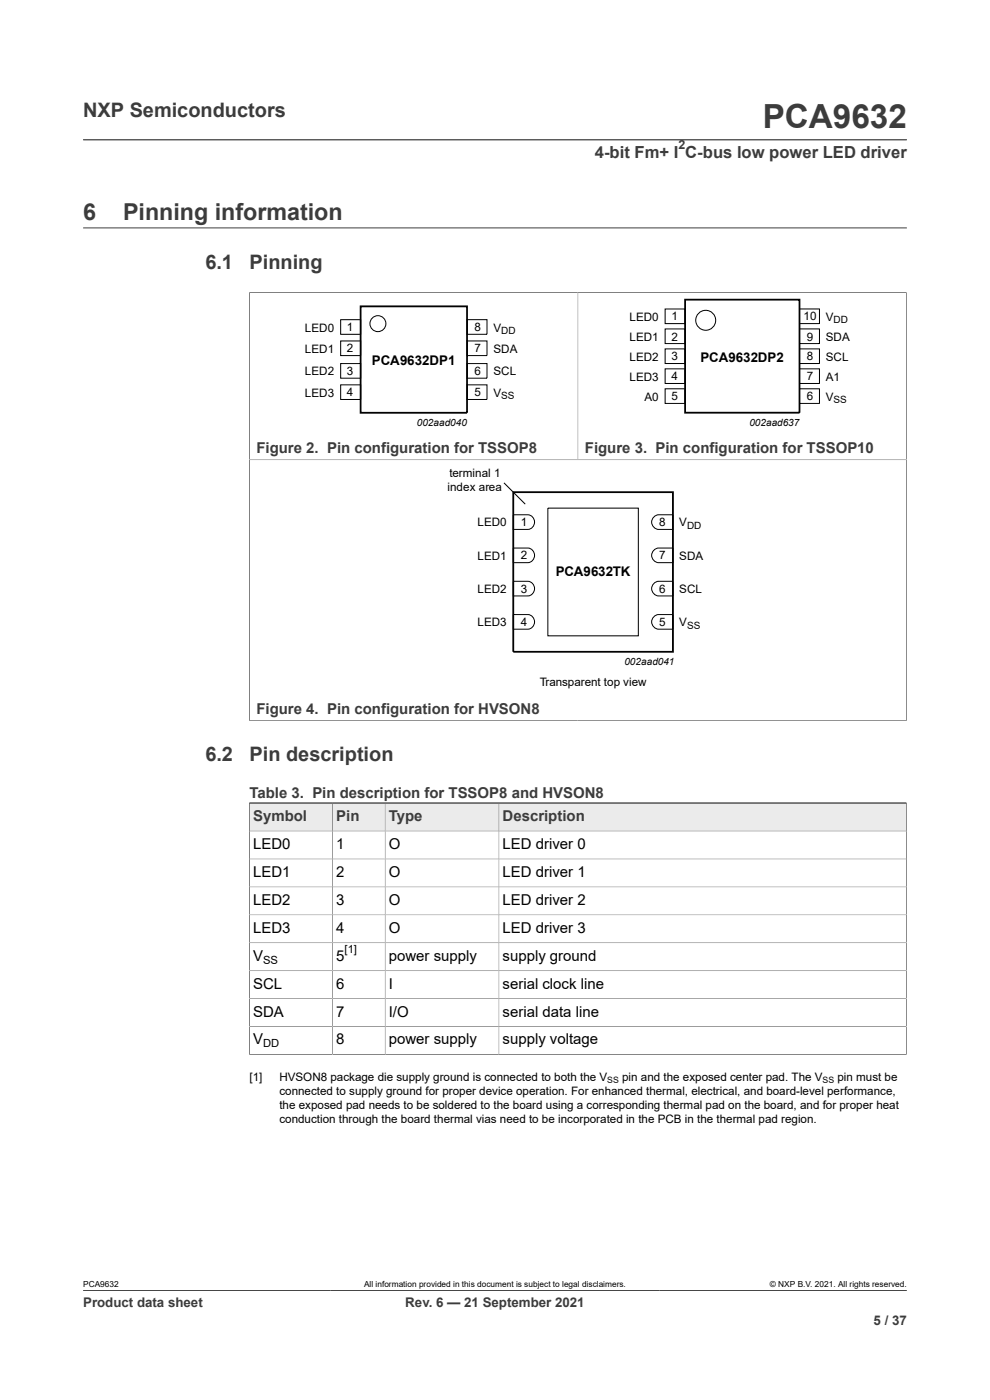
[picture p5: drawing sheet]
<svg xmlns="http://www.w3.org/2000/svg" width="210mm" height="297mm" viewBox="0 0 210 297" stroke-linecap="round" stroke-linejoin="round" font-family="sans-serif">
<defs><g id="words">
<text font-size="7.1" fill="#3c3c3c" x="161.8" y="27.2">PCA9632</text>
<g font-size="4.9" fill="#3c3c3c">
<text x="17.6" y="46.6">6</text>
<text x="26.1" y="46.6">Pinning information</text>
</g>
<g font-size="4.2" fill="#3c3c3c">
<text x="17.6" y="24.8">NXP Semiconductors</text>
<text x="43.6" y="57.1">6.1</text>
<text x="52.9" y="57.1">Pinning</text>
<text x="43.6" y="161.5">6.2</text>
<text x="52.9" y="161.5">Pin description</text>
</g>
<text font-size="3.5" fill="#3c3c3c" x="126.2" y="33.5">4-bit Fm+ I C-bus low power LED driver</text>
<g font-size="3.2" fill="#3c3c3c">
<text x="54.4" y="96">Figure 2. Pin configuration for TSSOP8</text>
<text x="124.1" y="96">Figure 3. Pin configuration for TSSOP10</text>
<text x="54.4" y="151.4">Figure 4. Pin configuration for HVSON8</text>
<text x="52.9" y="169.2">Table 3. Pin description for TSSOP8 and HVSON8</text>
<text x="53.7" y="174.2">Symbol</text>
<text x="71.3" y="174.2">Pin</text>
<text x="82.5" y="174.2">Type</text>
<text x="106.6" y="174.2">Description</text>
</g>
<g font-size="3.2">
<text x="53.7" y="180.1">LED0</text>
<text x="71.3" y="180.1">1</text>
<text x="82.5" y="180.1">O</text>
<text x="106.6" y="180.1">LED driver 0</text>
<text x="53.7" y="186">LED1</text>
<text x="53.7" y="191.9">LED2</text>
<text x="71.3" y="186">2</text>
<text x="71.3" y="191.9">3</text>
<text x="82.5" y="186">O</text>
<text x="82.5" y="191.9">O</text>
<text x="106.6" y="186">LED driver 1</text>
<text x="106.6" y="191.9">LED driver 2</text>
<text x="53.7" y="197.9">LED3</text>
<text x="71.3" y="197.9">4</text>
<text x="82.5" y="197.9">O</text>
<text x="106.6" y="197.9">LED driver 3</text>
<text x="53.7" y="203.8">V</text>
<text x="71.3" y="203.8">5</text>
<text x="82.5" y="203.8">power supply</text>
<text x="106.6" y="203.8">supply ground</text>
<text x="53.7" y="209.7">SCL</text>
<text x="71.3" y="209.7">6</text>
<text x="82.5" y="209.7">I</text>
<text x="106.6" y="209.7">serial clock line</text>
<text x="53.7" y="215.6">SDA</text>
<text x="71.3" y="215.6">7</text>
<text x="82.5" y="215.6">I/O</text>
<text x="106.6" y="215.6">serial data line</text>
<text x="53.7" y="221.6">V</text>
<text x="71.3" y="221.6">8</text>
<text x="82.5" y="221.6">power supply</text>
<text x="106.6" y="221.6">supply voltage</text>
</g>
<g font-size="2.8">
<text x="78.9" y="77.4">PCA9632DP1</text>
<text x="148.6" y="76.8">PCA9632DP2</text>
<text x="117.9" y="122.2">PCA9632TK</text>
</g>
<g font-size="2.8" fill="#3c3c3c">
<text x="17.6" y="277.3">Product data sheet</text>
<text x="86" y="277.3">Rev. 6 — 21 September 2021</text>
<text x="185.3" y="281">5 / 37</text>
</g>
<text font-size="2.6" fill="#3c3c3c" x="143.9" y="31.6">2</text>
<g font-size="2.5">
<text x="64.7" y="70.3">LED0</text>
<text x="73.6" y="70.3">1</text>
<text x="100.6" y="70.3">8</text>
<text x="104.7" y="70.3">V</text>
<text x="133.5" y="68">LED0</text>
<text x="142.4" y="68">1</text>
<text x="170.4" y="68">10</text>
<text x="175.2" y="68">V</text>
<text x="64.7" y="74.8">LED1</text>
<text x="73.6" y="74.8">2</text>
<text x="100.6" y="74.8">7</text>
<text x="104.7" y="74.8">SDA</text>
<text x="133.5" y="72.3">LED1</text>
<text x="133.5" y="76.5">LED2</text>
<text x="142.4" y="72.2">2</text>
<text x="142.4" y="76.4">3</text>
<text x="171.1" y="76.4">8</text>
<text x="171.1" y="72.2">9</text>
<text x="175.2" y="72.3">SDA</text>
<text x="175.2" y="76.5">SCL</text>
<text x="64.7" y="79.6">LED2</text>
<text x="73.6" y="79.5">3</text>
<text x="100.6" y="79.5">6</text>
<text x="104.7" y="79.6">SCL</text>
<text x="133.5" y="80.7">LED3</text>
<text x="142.4" y="80.7">4</text>
<text x="171.1" y="80.7">7</text>
<text x="175.2" y="80.7">A1</text>
<text x="64.7" y="84.2">LED3</text>
<text x="73.6" y="84.1">4</text>
<text x="100.6" y="84">5</text>
<text x="104.7" y="84.2">V</text>
<text x="136.7" y="85">A0</text>
<text x="142.4" y="84.9">5</text>
<text x="171.1" y="84.9">6</text>
<text x="175.2" y="85">V</text>
<text x="95.3" y="101.3">terminal 1</text>
<text x="94.9" y="104.3">index area</text>
<text x="101.3" y="111.7">LED0</text>
<text x="110.5" y="111.6">1</text>
<text x="139.8" y="111.6">8</text>
<text x="144.1" y="111.7">V</text>
<text x="101.3" y="118.8">LED1</text>
<text x="110.5" y="118.7">2</text>
<text x="139.8" y="118.7">7</text>
<text x="144.1" y="118.8">SDA</text>
<text x="101.3" y="125.9">LED2</text>
<text x="110.5" y="125.8">3</text>
<text x="139.8" y="125.8">6</text>
<text x="144.1" y="125.9">SCL</text>
<text x="101.3" y="132.9">LED3</text>
<text x="110.5" y="132.8">4</text>
<text x="139.8" y="132.8">5</text>
<text x="144.1" y="132.9">V</text>
<text x="114.5" y="145.6">Transparent top view</text>
<text x="52.9" y="229.4">[1]</text>
<text x="59.3" y="229.4">HVSON8 package die supply ground is connected to both the V</text>
<text x="59.3" y="232.3">connected to supply ground for proper device operation. For enhanced thermal, electrical, and board-level performance,</text>
<text x="132" y="229.4">pin and the exposed center pad. The V</text>
<text x="177.6" y="229.4">pin must be</text>
<text x="59.3" y="235.3">the exposed pad needs to be soldered to the board using a corresponding thermal pad on the board, and for proper heat</text>
<text x="59.3" y="238.3">conduction through the board thermal vias need to be incorporated in the PCB in the thermal pad region.</text>
</g>
<g font-size="2.4">
<text x="73.1" y="202.1">[1]</text>
<text x="55.8" y="204.4">SS</text>
<text x="55.8" y="222.2">DD</text>
</g>
<g font-size="2.1">
<text x="106.3" y="70.8">DD</text>
<text x="176.8" y="68.6">DD</text>
<text x="106.3" y="84.6">SS</text>
<text x="176.8" y="85.5">SS</text>
<text x="88.4" y="90.3">002aad040</text>
<text x="159" y="90.3">002aad637</text>
<text x="145.7" y="112.2">DD</text>
<text x="145.7" y="133.4">SS</text>
<text x="132.5" y="141.1">002aad041</text>
</g>
<g font-size="1.9">
<text x="128.8" y="229.8">SS</text>
<text x="174.5" y="229.8">SS</text>
</g>
<g font-size="1.8">
<text x="17.6" y="273.1">PCA9632</text>
<text x="77.2" y="273.1">All information provided in this document is subject to legal disclaimers.</text>
<text x="163.3" y="273.1">© NXP B.V. 2021. All rights reserved.</text>
</g>
</g></defs>
<path d="M17.6 29.7h174.8M17.6 48.3h174.8M52.8 62h139.5M52.9 62v91M122.6 62v35.5M192.3 62v91M52.9 97.5h139.4M52.8 152.9h139.5M52.9 170.4h139.4" fill="none" stroke="#3c3c3c" stroke-width=".21"/>
<g fill="none" stroke="#000" stroke-width=".21">
<path d="M72.3 67.8h4.2v3.1h-4.2zM72.3 72.3h4.2v3.1h-4.2zM72.3 77.1h4.2v3.1h-4.2zM99.1 77.1h4.2v3.1h-4.2zM99.1 67.8h4.2v3.1h-4.2zM99.1 72.3h4.2v3.1h-4.2zM141.1 65.5h4.2v3.2h-4.2zM141.1 69.8h4.2v3.1h-4.2zM141.1 74h4.2v3.1h-4.2zM141.1 78.2h4.2v3.2h-4.2zM169.6 74h4.2v3.1h-4.2zM169.6 78.2h4.2v3.2h-4.2z"/>
<path d="M169.6 65.5h4.2v3.1h-4.2zM169.6 69.8h4.2v3.1h-4.2zM72.3 81.6h4.2v3.1h-4.2zM99.1 81.6h4.2v3.1h-4.2zM141.1 82.5h4.2v3.1h-4.2zM169.6 82.5h4.2v3.1h-4.2zM106.9 102.4l4.5 4.6M108.9 116.3h3.1a1.56 1.56 0 0 1 1.4 1.5 1.56 1.56 0 0 1-1.4 1.6h-3.1zM108.9 109.2h3.1a1.56 1.56 0 0 1 1.4 1.6 1.56 1.56 0 0 1-1.4 1.5h-3.1zM116.2 107.8h19.2v27.1h-19.2zM138.8 116.6l.9-.3h3v3.1h-3a1.55 1.55 0 0 1-1.4-1.1 1.55 1.55 0 0 1 .5-1.7zM138.8 109.5l.9-.3h3v3.1h-3a1.55 1.55 0 0 1-1.4-1.1 1.55 1.55 0 0 1 .5-1.7z"/>
<path d="M108.9 130.4h3.1a1.56 1.56 0 0 1 1.4 1.5 1.56 1.56 0 0 1-1.4 1.6h-3.1zM108.9 123.3h3.1a1.56 1.56 0 0 1 1.4 1.6 1.56 1.56 0 0 1-1.4 1.5h-3.1zM138.8 130.7l.9-.3h3v3.1h-3a1.55 1.55 0 0 1-1.4-1.1 1.55 1.55 0 0 1 .5-1.7zM138.8 123.6l.9-.3h3v3.1h-3a1.55 1.55 0 0 1-1.4-1.1 1.55 1.55 0 0 1 .5-1.7z"/>
<circle cx="80.2" cy="68.7" r="1.69"/>
<circle cx="149.7" cy="67.9" r="2.12"/>
</g>
<path d="M76.5 65h22.6v22.6h-22.6zM145.3 63.6h24.3v24h-24.3zM108.9 104.4h33.8v33.9h-33.8z" fill="none" stroke="#000" stroke-width=".38"/>
<path d="M53 170.4h17.5v5.8h-17.5z" fill="#ebebeb"/>
<path d="M52.9 170.4h17.7v5.9h-17.7z" fill="none" stroke="#3c3c3c" stroke-width=".21"/>
<path d="M70.6 170.4h11v5.8h-11z" fill="#ebebeb"/>
<path d="M70.6 170.4h11.1v5.9h-11.1z" fill="none" stroke="#3c3c3c" stroke-width=".21"/>
<path d="M81.8 170.4h24v5.8h-24z" fill="#ebebeb"/>
<path d="M81.7 170.4h24.1v5.9h-24.1z" fill="none" stroke="#3c3c3c" stroke-width=".21"/>
<path d="M105.9 170.4h86.3v5.8h-86.3z" fill="#ebebeb"/>
<g fill="none" stroke="#3c3c3c" stroke-width=".21">
<path d="M52.9 170.4h139.4v53.4M70.6 176.3v47.4M81.7 176.3v47.4M105.8 170.4v53.3M192.3 176.3h-139.4v47.5M52.9 182.2h139.4M52.9 188.2h139.4M52.9 194.1h139.4M52.9 200h139.4M52.9 205.9h139.4M52.9 211.9h139.4M52.9 217.8h139.4"/>
<path d="M52.8 223.7h139.5M17.6 273.8h174.8"/>
</g>
<use href="#words"/>
</svg>
